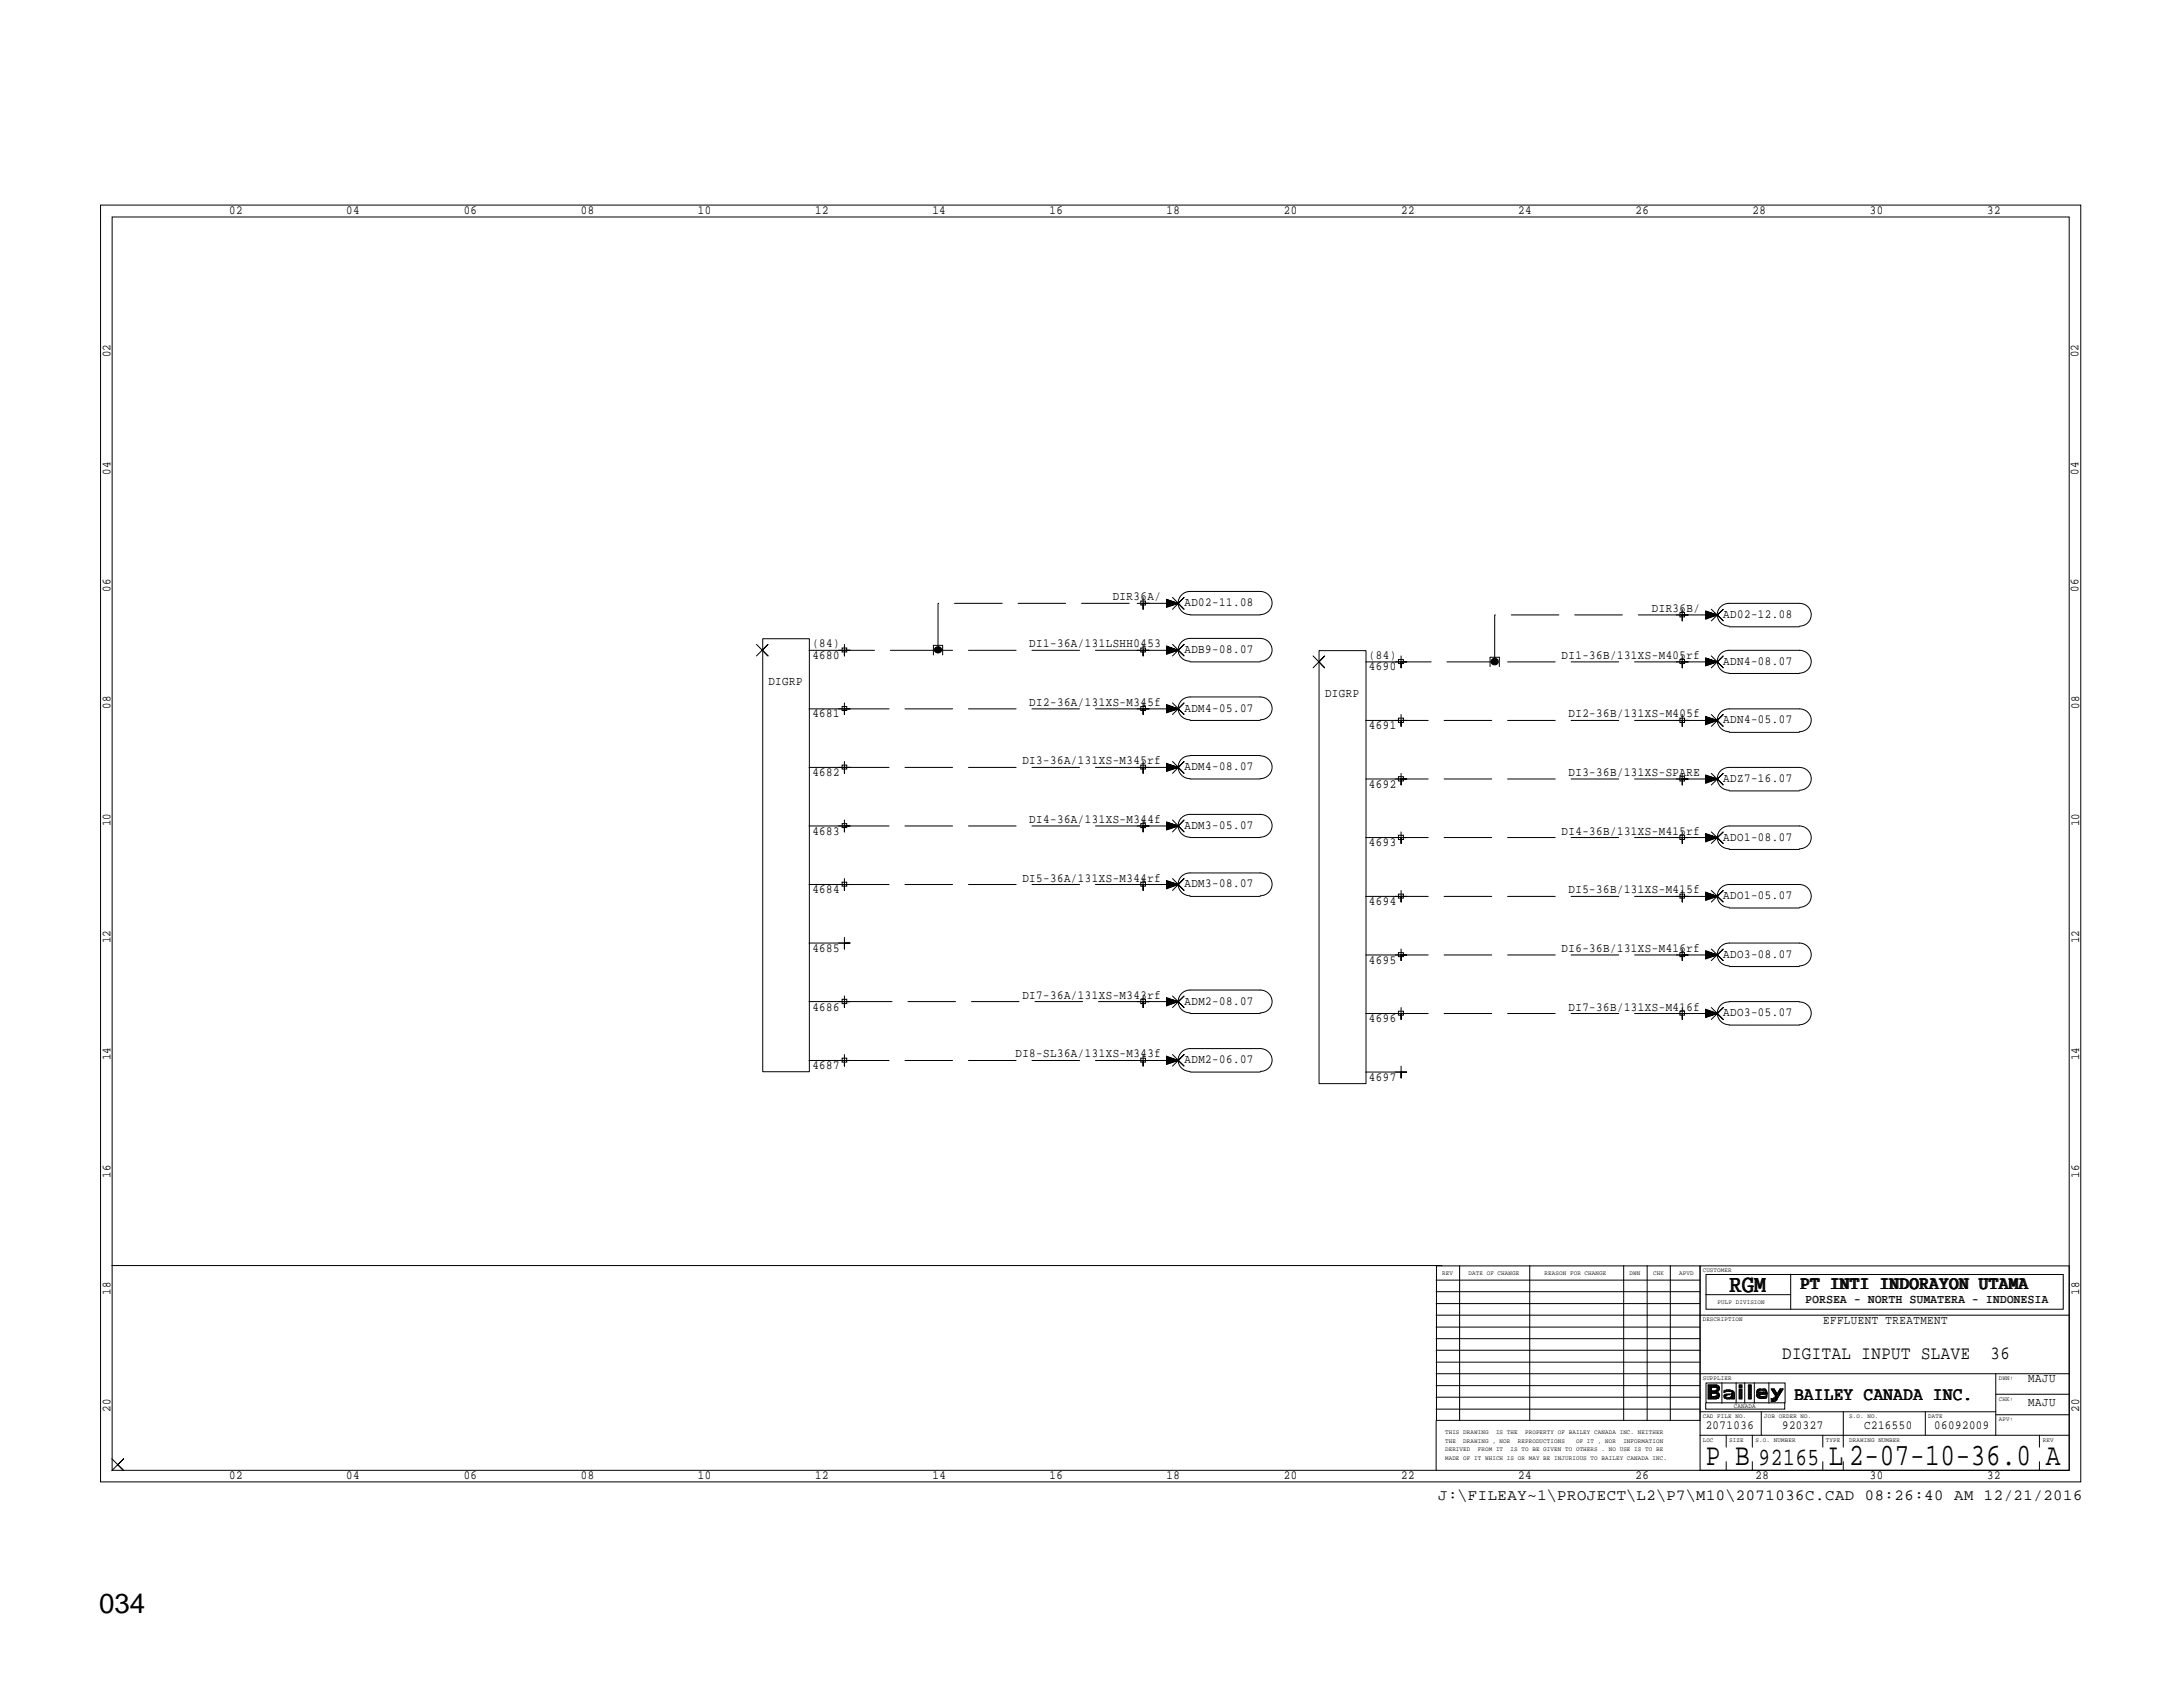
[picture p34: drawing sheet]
<svg xmlns="http://www.w3.org/2000/svg" width="279mm" height="216mm" viewBox="0 0 279 216" stroke-linecap="round" stroke-linejoin="round" font-family="sans-serif">
<defs><g id="words">
<g font-size="4">
<text x="218.3" y="187.5">P B</text>
<text x="234.1" y="187.5">L 2-07-10-36.0 A</text>
</g>
<text font-size="3.5" x="12.7" y="206.4">034</text>
<g font-size="3.2">
<text x="221.3" y="165.3">RGM</text>
<text x="225.1" y="187.5">92165</text>
</g>
<g font-size="2.4">
<text x="230.5" y="164.9">PT INTI INDORAYON UTAMA</text>
<text x="228.1" y="173.9">DIGITAL INPUT SLAVE</text>
<text x="254.8" y="173.9">36</text>
<text x="229.7" y="179.2">BAILEY CANADA INC.</text>
</g>
<text font-size="2" x="184.1" y="192">J:\FILEAY~1\PROJECT\L2\P7\M10\2071036C.CAD 08:26:40 AM 12/21/2016</text>
<g font-size="1.6">
<text x="29.3" y="27.3">02</text>
<text x="44.3" y="27.3">04</text>
<text x="59.4" y="27.3">06</text>
<text x="74.3" y="27.3">08</text>
<text x="89.3" y="27.3">10</text>
<text x="104.3" y="27.3">12</text>
<text x="119.3" y="27.3">14</text>
<text x="134.3" y="27.3">16</text>
<text x="149.3" y="27.3">18</text>
<text x="164.3" y="27.3">20</text>
<text x="179.3" y="27.3">22</text>
<text x="194.3" y="27.3">24</text>
<text x="209.3" y="27.3">26</text>
<text x="224.3" y="27.3">28</text>
<text x="239.3" y="27.3">30</text>
<text x="254.3" y="27.3">32</text>
<text x="14.1" y="45.7" transform="rotate(-90 14.1 45.7)">02</text>
<text x="266" y="45.7" transform="rotate(-90 266 45.7)">02</text>
<text x="14.1" y="60.7" transform="rotate(-90 14.1 60.7)">04</text>
<text x="266" y="60.7" transform="rotate(-90 266 60.7)">04</text>
<text x="14.1" y="75.7" transform="rotate(-90 14.1 75.7)">06</text>
<text x="142.4" y="76.8">DIR36A/</text>
<text x="151.6" y="77.6">AD02-11.08</text>
<text x="266" y="75.7" transform="rotate(-90 266 75.7)">06</text>
<text x="104" y="82.8">(84)</text>
<text x="131.7" y="82.8">DI1-36A/131LSHH0453</text>
<text x="151.6" y="83.6">ADB9-08.07</text>
<text x="211.4" y="78.3">DIR36B/</text>
<text x="220.6" y="79.1">AD02-12.08</text>
<text x="98.3" y="87.7">DIGRP</text>
<text x="104" y="84.3">4680</text>
<text x="169.6" y="89.2">DIGRP</text>
<text x="175.2" y="85.8">4690</text>
<text x="175.2" y="84.3">(84)</text>
<text x="199.9" y="84.3">DI1-36B/131XS-M405rf</text>
<text x="220.6" y="85.1">ADN4-08.07</text>
<text x="14.1" y="90.7" transform="rotate(-90 14.1 90.7)">08</text>
<text x="104" y="91.8">4681</text>
<text x="131.7" y="90.3">DI2-36A/131XS-M345f</text>
<text x="151.6" y="91.1">ADM4-05.07</text>
<text x="175.2" y="93.3">4691</text>
<text x="200.7" y="91.8">DI2-36B/131XS-M405f</text>
<text x="220.6" y="92.6">ADN4-05.07</text>
<text x="266.1" y="90.7" transform="rotate(-90 266.1 90.7)">08</text>
<text x="104" y="99.3">4682</text>
<text x="130.9" y="97.8">DI3-36A/131XS-M345rf</text>
<text x="151.6" y="98.6">ADM4-08.07</text>
<text x="175.2" y="100.8">4692</text>
<text x="200.7" y="99.3">DI3-36B/131XS-SPARE</text>
<text x="220.6" y="100.1">ADZ7-16.07</text>
<text x="14.1" y="105.7" transform="rotate(-90 14.1 105.7)">10</text>
<text x="104" y="106.8">4683</text>
<text x="131.7" y="105.3">DI4-36A/131XS-M344f</text>
<text x="151.6" y="106.1">ADM3-05.07</text>
<text x="199.9" y="106.8">DI4-36B/131XS-M415rf</text>
<text x="220.6" y="107.6">ADO1-08.07</text>
<text x="266.1" y="105.7" transform="rotate(-90 266.1 105.7)">10</text>
<text x="130.9" y="112.8">DI5-36A/131XS-M344rf</text>
<text x="151.6" y="113.6">ADM3-08.07</text>
<text x="175.2" y="108.3">4693</text>
<text x="104" y="114.3">4684</text>
<text x="175.2" y="115.8">4694</text>
<text x="200.7" y="114.3">DI5-36B/131XS-M415f</text>
<text x="220.6" y="115.1">ADO1-05.07</text>
<text x="14.1" y="120.7" transform="rotate(-90 14.1 120.7)">12</text>
<text x="104" y="121.8">4685</text>
<text x="175.2" y="123.3">4695</text>
<text x="199.9" y="121.8">DI6-36B/131XS-M416rf</text>
<text x="220.6" y="122.6">ADO3-08.07</text>
<text x="266.1" y="120.7" transform="rotate(-90 266.1 120.7)">12</text>
<text x="104" y="129.3">4686</text>
<text x="130.9" y="127.8">DI7-36A/131XS-M343rf</text>
<text x="151.6" y="128.6">ADM2-08.07</text>
<text x="175.2" y="130.8">4696</text>
<text x="200.7" y="129.3">DI7-36B/131XS-M416f</text>
<text x="220.6" y="130">ADO3-05.07</text>
<text x="14.1" y="135.7" transform="rotate(-90 14.1 135.7)">14</text>
<text x="104" y="136.8">4687</text>
<text x="130" y="135.3">DI8-SL36A/131XS-M343f</text>
<text x="151.6" y="136.1">ADM2-06.07</text>
<text x="266.1" y="135.7" transform="rotate(-90 266.1 135.7)">14</text>
<text x="175.2" y="138.3">4697</text>
<text x="14.1" y="150.7" transform="rotate(-90 14.1 150.7)">16</text>
<text x="266.1" y="150.7" transform="rotate(-90 266.1 150.7)">16</text>
<text x="14.1" y="165.7" transform="rotate(-90 14.1 165.7)">18</text>
<text x="231.1" y="166.8">PORSEA - NORTH SUMATERA - INDONESIA</text>
<text x="266.1" y="165.7" transform="rotate(-90 266.1 165.7)">18</text>
<text x="233.3" y="169.4">EFFLUENT TREATMENT</text>
<text x="259.6" y="179.9">MAJU</text>
<text x="259.6" y="176.9">MAJU</text>
<text x="14.1" y="180.7" transform="rotate(-90 14.1 180.7)">20</text>
<text x="218.3" y="182.9">2071036</text>
<text x="228.1" y="182.9">920327</text>
<text x="238.6" y="182.9">C216550</text>
<text x="247.6" y="182.9">06092009</text>
<text x="266.1" y="180.7" transform="rotate(-90 266.1 180.7)">20</text>
<text x="29.3" y="189.3">02</text>
<text x="44.3" y="189.3">04</text>
<text x="59.4" y="189.3">06</text>
<text x="74.3" y="189.3">08</text>
<text x="89.3" y="189.3">10</text>
<text x="104.4" y="189.3">12</text>
<text x="119.3" y="189.3">14</text>
<text x="134.3" y="189.3">16</text>
<text x="149.3" y="189.3">18</text>
<text x="164.3" y="189.3">20</text>
<text x="179.3" y="189.3">22</text>
<text x="194.3" y="189.3">24</text>
<text x="209.3" y="189.3">26</text>
<text x="224.7" y="189.3">28</text>
<text x="239.3" y="189.3">30</text>
<text x="254.3" y="189.3">32</text>
</g>
<g font-size=".8">
<text x="184.6" y="163.1">REV</text>
<text x="188" y="163.1">DATE OF CHANGE</text>
<text x="197.7" y="163.1">REASON FOR CHANGE</text>
<text x="208.6" y="163.1">DWN</text>
<text x="211.6" y="163.1">CHK</text>
<text x="214.9" y="163.1">APVD</text>
<text x="217.9" y="162.7">CUSTOMER</text>
<text x="219.8" y="166.8">PULP DIVISION</text>
<text x="217.9" y="169.1">DESCRIPTION</text>
<text x="217.9" y="176.6">SUPPLIER</text>
<text x="255.8" y="179.2">CHK:</text>
<text x="255.8" y="176.6">DWN:</text>
<text x="185" y="185.8">DERIVED</text>
<text x="185" y="184.6">THE</text>
<text x="185" y="183.5">THIS DRAWING</text>
<text x="187.3" y="184.6">DRAWING , NOR</text>
<text x="189.1" y="185.8">FROM IT</text>
<text x="191.5" y="183.5">IS THE</text>
<text x="193.3" y="185.8">IS TO BE GIVEN TO OTHERS . NO USE IS TO BE</text>
<text x="194.3" y="184.6">REPRODUCTIONS</text>
<text x="195.2" y="183.5">PROPERTY OF BAILEY CANADA INC. NEITHER</text>
<text x="201.7" y="184.6">OF IT , NOR</text>
<text x="207.8" y="184.6">INFORMATION</text>
<text x="217.9" y="184.5">LOC</text>
<text x="217.9" y="181.5">CAD FILE NO.</text>
<text x="221.3" y="184.5">SIZE</text>
<text x="221.9" y="180.2">CANADA</text>
<text x="224.7" y="184.5">S.O. NUMBER</text>
<text x="225.8" y="181.5">JOB ORDER NO.</text>
<text x="233.7" y="184.5">TYPE</text>
<text x="236.7" y="184.5">DRAWING NUMBER</text>
<text x="236.7" y="181.5">S.O. NO.</text>
<text x="246.8" y="181.5">DATE</text>
<text x="255.8" y="181.9">APV:</text>
<text x="261.4" y="184.5">REV</text>
<text x="185" y="186.9">MADE OF IT WHICH IS OR MAY BE INJURIOUS TO BAILEY CANADA INC.</text>
</g>
</g></defs>
<g fill="none" stroke="#000" stroke-width=".13">
<path d="M12.9 26.2h253.4v163.5h-253.4zM14.4 27.8h250.4v160.4h-250.4zM146 76.9h.6v.5h-.6zM146.3 76.5v1.5v-.8h.8h-1.6M149.3 77.6l1.5-.4-1.5 .5M149.3 77.4l1.5-.2-1.5 .3M149.3 77.3l1.5-.1-1.5 .1M149.3 77.1l1.5 .1h-1.5M149.3 77l1.5 .2-1.5-.2M149.3 76.8l1.5 .4-1.5-.3M149.3 76.8l1.5 .4-1.5 .5v-1l1.5 .5h-4.5M150.1 76.5l1.5 1.5-.8-.8 .8-.7-1.5 1.5"/>
<path d="M152.3 78.7a1.48 1.48 0 0 1-1.5-1.5 1.48 1.48 0 0 1 1.5-1.5h9a1.48 1.48 0 0 1 1.5 1.5 1.48 1.48 0 0 1-1.5 1.5M152.3 78.7h9M215 78.4h.6v.6h-.6zM215.3 78v1.5v-.8h.8h-1.6M218.3 79.1l1.5-.4-1.5 .5M218.3 79l1.5-.3-1.5 .3M218.3 78.8l1.5-.1-1.5 .2M218.3 78.7h1.5h-1.5M218.3 78.5l1.5 .2-1.5-.1M218.3 78.3l1.5 .4-1.5-.3M218.3 78.3l1.5 .4-1.5 .5v-1l1.5 .5h-4.5M219 78l1.6 1.5-.8-.8 .8-.7-1.6 1.5"/>
<path d="M96.8 82.5l1.5 1.4-.7-.7 .7-.7-1.5 1.4M97.6 81.7h6v55.5h-6zM103.5 98.2h4.6M103.5 90.7h4.6M103.5 83.2h4.6M107.8 82.9h.6v.5h-.6zM107.8 90.4h.6v.5h-.6zM107.8 97.9h.6v.5h-.6zM108.1 82.5v1.4v-.7h.7h-1.5M108.1 90v1.4v-.7h.7h-1.5M108.1 97.5v1.5v-.8h.7h-1.5M119.5 83.8v-1.2h1.1v1.2"/>
<path d="M146 82.9h.6v.5h-.6zM146 90.4h.6v.5h-.6zM146 97.9h.6v.5h-.6zM146.3 82.5v1.4v-.7h.8h-1.6M146.3 90v1.4v-.7h.8h-1.6M146.3 97.5v1.5v-.8h.8h-1.6M149.3 83.6l1.5-.4-1.5 .5M149.3 83.4l1.5-.2-1.5 .3M149.3 83.3l1.5-.1-1.5 .2M149.3 83.1l1.5 .1h-1.5M149.3 83l1.5 .2-1.5-.1M149.3 82.8l1.5 .4-1.5-.3"/>
<path d="M149.3 82.8l1.5 .4-1.5 .5v-1l1.5 .5h-4.5M149.3 91.1l1.5-.4-1.5 .4M149.3 90.9l1.5-.2-1.5 .3M149.3 90.8l1.5-.1-1.5 .1M149.3 90.6l1.5 .1h-1.5M149.3 90.5l1.5 .2-1.5-.1M149.3 90.3l1.5 .4-1.5-.3M149.3 90.3l1.5 .4-1.5 .5v-1l1.5 .5h-4.5M149.3 98.6l1.5-.4-1.5 .5M149.3 98.4l1.5-.2-1.5 .3M149.3 98.3l1.5-.1-1.5 .1M149.3 98.1l1.5 .1h-1.5"/>
<path d="M149.3 98l1.5 .2-1.5-.2M149.3 97.8l1.5 .4-1.5-.3M149.3 97.7l1.5 .5-1.5 .5v-1l1.5 .5h-4.5M150.1 82.5l1.5 1.4-.8-.7 .8-.7-1.5 1.4M150.1 90l1.5 1.4-.8-.7 .8-.7-1.5 1.4M150.1 97.5l1.5 1.5-.8-.8 .8-.7-1.5 1.5M152.3 84.6a1.46 1.46 0 0 1-1.5-1.4 1.46 1.46 0 0 1 1.5-1.5h9a1.46 1.46 0 0 1 1.5 1.5 1.46 1.46 0 0 1-1.5 1.4M152.3 84.7h9M152.3 92.1a1.46 1.46 0 0 1-1.5-1.4 1.46 1.46 0 0 1 1.5-1.5h9a1.46 1.46 0 0 1 1.5 1.5 1.46 1.46 0 0 1-1.5 1.4M152.3 92.2h9M152.3 96.7a1.46 1.46 0 0 0-1.5 1.5 1.46 1.46 0 0 0 1.5 1.5M152.3 99.7h9"/>
<path d="M152.3 96.7h9M161.3 96.7a1.46 1.46 0 0 1 1.5 1.5 1.46 1.46 0 0 1-1.5 1.5M168.1 83.9l1.4 1.6-.7-.8 .7-.8-1.4 1.6M168.8 83.3h6v55.4h-6zM174.8 99.7h4.5M174.8 92.2h4.5M174.8 84.7h4.5M179 84.4h.6v.5h-.6zM179 91.9h.6v.6h-.6zM179 99.4h.6v.5h-.6zM179.3 83.9v1.6v-.8h.7h-1.4M179.3 91.4v1.6v-.8h.7h-1.4"/>
<path d="M179.3 99v1.5v-.8h.7h-1.4M190.7 85.3v-1.2h1.2v1.2M215 84.4h.6v.5h-.6zM215 91.9h.6v.6h-.6zM215 99.4h.6v.5h-.6zM215.3 83.9v1.6v-.8h.8h-1.6M215.3 91.4v1.6v-.8h.8h-1.6M215.3 99v1.5v-.8h.8h-1.6M218.3 85.1l1.5-.4-1.5 .5M218.3 84.9l1.5-.2-1.5 .3M218.3 84.8l1.5-.1-1.5 .2M218.3 84.6l1.5 .1h-1.5"/>
<path d="M218.3 84.5l1.5 .2-1.5-.1M218.3 84.3l1.5 .4-1.5-.3M218.3 84.2l1.5 .5-1.5 .5v-1l1.5 .5h-4.5M218.3 92.6l1.5-.4-1.5 .5M218.3 92.5l1.5-.3-1.5 .3M218.3 92.3l1.5-.1-1.5 .2M218.3 92.1l1.5 .1h-1.5M218.3 92l1.5 .2-1.5-.1M218.3 91.8l1.5 .4-1.5-.3M218.3 91.8l1.5 .4-1.5 .6v-1.1l1.5 .5h-4.5M218.3 99.9l1.5-.2-1.5 .3M218.3 99.8l1.5-.1-1.5 .2"/>
<path d="M218.3 99.7h1.5h-1.5M218.3 99.5l1.5 .2-1.5-.1M218.3 99.3l1.5 .4-1.5-.3M218.3 99.3l1.5 .4-1.5 .5v-1l1.5 .5h-4.5M219 83.9l1.6 1.6-.8-.8 .8-.8-1.6 1.6M219 91.4l1.6 1.6-.8-.8 .8-.8-1.6 1.6M219 99l1.6 1.5-.8-.8 .8-.7-1.6 1.5M221.3 86.1a1.46 1.46 0 0 1-1.5-1.4 1.46 1.46 0 0 1 1.5-1.5h9a1.46 1.46 0 0 1 1.5 1.5 1.46 1.46 0 0 1-1.5 1.4M221.3 86.2h9M221.3 93.6a1.46 1.46 0 0 1-1.5-1.4 1.46 1.46 0 0 1 1.5-1.5h9a1.46 1.46 0 0 1 1.5 1.5 1.46 1.46 0 0 1-1.5 1.4M221.3 93.7h9M221.3 80.1a1.46 1.46 0 0 1-1.5-1.4 1.46 1.46 0 0 1 1.5-1.5h9a1.46 1.46 0 0 1 1.5 1.5 1.46 1.46 0 0 1-1.5 1.4"/>
<path d="M221.3 80.2h9M103.5 113.2h4.6M103.5 105.7h4.6M107.8 105.4h.6v.5h-.6zM107.8 112.9h.6v.5h-.6zM108.1 104.9v1.6v-.8h.7h-1.5M108.1 112.4v1.6v-.8h.7h-1.5M108.1 120v1.5v-.8h.7h-1.5M146 105.4h.6v.5h-.6zM146 112.9h.6v.5h-.6zM146.3 104.9v1.6v-.8h.8h-1.6M146.3 112.4v1.6v-.8h.8h-1.6"/>
<path d="M149.3 106.1l1.5-.4-1.5 .5M149.3 105.9l1.5-.2-1.5 .3M149.3 105.8l1.5-.1-1.5 .2M149.3 105.6l1.5 .1h-1.5M149.3 105.5l1.5 .2-1.5-.2M149.3 105.3l1.5 .4-1.5-.3M149.3 105.2l1.5 .5-1.5 .5v-1l1.5 .5h-4.5M149.3 113.6l1.5-.4-1.5 .5M149.3 113.4l1.5-.2-1.5 .3M149.3 113.3l1.5-.1-1.5 .2M149.3 113.1l1.5 .1h-1.5M149.3 113l1.5 .2-1.5-.1"/>
<path d="M149.3 112.8l1.5 .4-1.5-.3M149.3 112.8l1.5 .4-1.5 .5v-1l1.5 .5h-4.5M150.1 104.9l1.5 1.6-.8-.8 .8-.8-1.5 1.6M150.1 112.4l1.5 1.6-.8-.8 .8-.8-1.5 1.6M152.3 107.1a1.46 1.46 0 0 1-1.5-1.4 1.46 1.46 0 0 1 1.5-1.5h9a1.46 1.46 0 0 1 1.5 1.5 1.46 1.46 0 0 1-1.5 1.4M152.3 107.2h9M152.3 114.6a1.46 1.46 0 0 1-1.5-1.4 1.46 1.46 0 0 1 1.5-1.5h9a1.46 1.46 0 0 1 1.5 1.5 1.46 1.46 0 0 1-1.5 1.4M152.3 114.7h9M174.8 114.7h4.5M174.8 107.2h4.5M179 106.9h.6v.5h-.6zM179 114.4h.6v.5h-.6z"/>
<path d="M179.3 106.5v1.4v-.7h.7h-1.4M179.3 114v1.4v-.7h.7h-1.4M215 106.9h.6v.5h-.6zM215 114.4h.6v.5h-.6zM215.3 106.5v1.4v-.7h.8h-1.6M215.3 114v1.4v-.7h.8h-1.6M218.3 107.6l1.5-.4-1.5 .5M218.3 107.4l1.5-.2-1.5 .3M218.3 107.3l1.5-.1-1.5 .2M218.3 107.1l1.5 .1h-1.5M218.3 107l1.5 .2-1.5-.1M218.3 106.8l1.5 .4-1.5-.3"/>
<path d="M218.3 106.8l1.5 .4-1.5 .5v-1l1.5 .5h-4.5M218.3 115.1l1.5-.4-1.5 .4M218.3 114.9l1.5-.2-1.5 .3M218.3 114.8l1.5-.1-1.5 .1M218.3 114.6l1.5 .1h-1.5M218.3 114.5l1.5 .2-1.5-.1M218.3 114.3l1.5 .4-1.5-.3M218.3 114.3l1.5 .4-1.5 .5v-1l1.5 .5h-4.5M218.3 100.1l1.5-.4-1.5 .5M219 106.5l1.6 1.4-.8-.7 .8-.7-1.6 1.4M219 114l1.6 1.4-.8-.7 .8-.7-1.6 1.4M221.3 108.6a1.46 1.46 0 0 1-1.5-1.4 1.46 1.46 0 0 1 1.5-1.5h9a1.46 1.46 0 0 1 1.5 1.5 1.46 1.46 0 0 1-1.5 1.4"/>
<path d="M221.3 108.7h9M221.3 116.1a1.46 1.46 0 0 1-1.5-1.4 1.46 1.46 0 0 1 1.5-1.5h9a1.46 1.46 0 0 1 1.5 1.5 1.46 1.46 0 0 1-1.5 1.4M221.3 116.2h9M221.3 101.1a1.46 1.46 0 0 1-1.5-1.4 1.46 1.46 0 0 1 1.5-1.5h9a1.46 1.46 0 0 1 1.5 1.5 1.46 1.46 0 0 1-1.5 1.4M221.3 101.2h9M103.5 128.2h4.6M103.5 135.7h4.6M103.5 120.7h4.6M107.8 127.9h.6v.5h-.6zM107.8 135.4h.6v.5h-.6zM108.1 127.5v1.4v-.7h.7h-1.5M108.1 135v1.4v-.7h.7h-1.5"/>
<path d="M146 135.4h.6v.5h-.6zM146 127.9h.6v.5h-.6zM146.3 135v1.4v-.7h.8h-1.6M146.3 127.5v1.4v-.7h.8h-1.6M149.3 136.1l1.5-.4-1.5 .4M149.3 135.9l1.5-.2-1.5 .3M149.3 135.8l1.5-.1-1.5 .1M149.3 135.6l1.5 .1h-1.5M149.3 135.5l1.5 .2-1.5-.1M149.3 135.3l1.5 .4-1.5-.3M149.3 135.3l1.5 .4-1.5 .5v-1l1.5 .5h-4.5M149.3 128.6l1.5-.4-1.5 .5"/>
<path d="M149.3 128.4l1.5-.2-1.5 .3M149.3 128.3l1.5-.1-1.5 .2M149.3 128.1l1.5 .1h-1.5M149.3 128l1.5 .2-1.5-.1M149.3 127.8l1.5 .4-1.5-.3M149.3 127.8l1.5 .4-1.5 .5v-1l1.5 .5h-4.5M150.1 135l1.5 1.4-.8-.7 .8-.7-1.5 1.4M150.1 127.5l1.5 1.4-.8-.7 .8-.7-1.5 1.4M152.3 137.1a1.46 1.46 0 0 1-1.5-1.4 1.46 1.46 0 0 1 1.5-1.5h9a1.46 1.46 0 0 1 1.5 1.5 1.46 1.46 0 0 1-1.5 1.4M152.3 137.2h9M152.3 129.6a1.46 1.46 0 0 1-1.5-1.4 1.46 1.46 0 0 1 1.5-1.5h9a1.46 1.46 0 0 1 1.5 1.5 1.46 1.46 0 0 1-1.5 1.4M152.3 129.7h9"/>
<path d="M174.8 129.7h4.5M174.8 137.2h4.5M174.8 122.2h4.5M179 121.9h.6v.5h-.6zM179 129.4h.6v.5h-.6zM179.3 121.5v1.4v-.7h.7h-1.4M179.3 128.9v1.6v-.8h.7h-1.4M179.3 136.4v1.6v-.8h.7h-1.4M215 121.9h.6v.5h-.6zM215 129.4h.6v.5h-.6zM215.3 121.5v1.4v-.7h.8h-1.6M215.3 128.9v1.6v-.8h.8h-1.6"/>
<path d="M218.3 122.6l1.5-.4-1.5 .4M218.3 122.4l1.5-.2-1.5 .3M218.3 122.3l1.5-.1-1.5 .1M218.3 122.1l1.5 .1h-1.5M218.3 122l1.5 .2-1.5-.2M218.3 121.8l1.5 .4-1.5-.3M218.3 121.8l1.5 .4-1.5 .5v-1l1.5 .5h-4.5M218.3 130.1l1.5-.4-1.5 .5M218.3 129.9l1.5-.2-1.5 .3M218.3 129.8l1.5-.1-1.5 .1M218.3 129.6l1.5 .1h-1.5M218.3 129.5l1.5 .2-1.5-.2"/>
<path d="M218.3 129.3l1.5 .4-1.5-.3M218.3 129.2l1.5 .5-1.5 .5v-1l1.5 .5h-4.5M219 121.5l1.6 1.4-.8-.7 .8-.7-1.6 1.4M219 128.9l1.6 1.6-.8-.8 .8-.8-1.6 1.6M221.3 123.6a1.46 1.46 0 0 1-1.5-1.4 1.46 1.46 0 0 1 1.5-1.5h9a1.46 1.46 0 0 1 1.5 1.5 1.46 1.46 0 0 1-1.5 1.4M221.3 123.7h9M221.3 128.2a1.46 1.46 0 0 0-1.5 1.5 1.46 1.46 0 0 0 1.5 1.4M221.3 128.2h9M221.3 131.2h9M230.3 128.2a1.46 1.46 0 0 1 1.5 1.5 1.46 1.46 0 0 1-1.5 1.4M14.3 162h170.3M183.8 178.8h33.7"/>
<path d="M183.8 177.3h33.7M183.8 174.3h33.7M183.8 172.8h33.7M183.8 171.3h33.7M183.8 169.8h33.7M183.8 166.8h33.7M183.8 165.3h33.7M183.8 163.8h33.7M183.9 162h33.7v19.8h-33.7zM186.8 162v19.8M195.8 162v19.8M207.8 162v19.8"/>
<path d="M210.8 162v19.8M213.8 162v19.8M217.6 162h47.2v26.2h-47.2zM218.3 179.6v.7h10.1v-.7M218.3 165.7h10.9M218.4 177h10.1v2.5h-10.1zM218.4 163.1h45.7v4.5h-45.7zM218.7 177.2v1.8M218.8 177.2v1.8M218.9 177.2v1.8M219 177.2v1.8M219.1 177.2v.3"/>
<path d="M219.1 178v.3M219.1 178.7v.3M219.2 177.2v.3M219.2 178v.3M219.2 178.7v.3M219.3 177.2v.3M219.3 178v.3M219.3 178.7v.3M219.4 177.2v.3M219.4 178v.3M219.4 178.7v.3M219.5 177.2v.3"/>
<path d="M219.5 178v.3M219.5 178.7v.3M219.6 177.5h-.6v.5h.6v.3M219.6 178.3h-.6v.4h.6v.3M219.6 178.3l.2 .2-.1 .1h-.2M219.6 177.5l.2 .2-.1 .2h-.2M219.6 177.2v.3M219.7 178.1a.43 .43 0 0 1 .4 .5 .43 .43 0 0 1-.5 .4M219.7 177.2a.41 .41 0 0 1 .4 .5 .41 .41 0 0 1-.5 .4M219.7 177.2h-1.1v1.8h1.1v-.3M219.7 177.2v.3M219.7 178v.3"/>
<path d="M219.7 177.2v.4M219.7 177.9v.5M219.7 178.7v.3M219.8 177.3v.8M219.8 178.2v.8M219.9 177.3v.8M219.9 178.2v.8M220 177.4v.7M220 178.3v.7M220 177.5v.4M220 178.4v.4M220.4 177v2.6"/>
<path d="M220.7 178.9l.4 .1M220.7 178.5v.4M220.7 178.9l-.1-.2 .3-.3v.6M220.8 177.9v.2M220.8 178.4v.6M220.9 177.9v.2M220.9 177.8v.3M220.9 178.4v.2M221 177.8v.3M221 178.4v.2M221 178.9v.1M221 178.6l-.1 .1 .1 .1"/>
<path d="M221.1 177.8v.3M221.1 178.4v.2M221.1 178.9v.1M221.1 177.8v.2M221.1 178.4v.1M221.2 177.8v.3M221.2 178.4v.1M221.2 178.9v.1M221.3 179v-.1l.1 .1M221.3 177.8v.3M221.3 178.4v.1M221.4 177.8v.3"/>
<path d="M221.4 178.4v.1M221.4 178.8v.2M221.5 177.9v.2M221.5 178.4h.1M221.5 178.8v.2M221.6 179v-.3l-.7 .2v.1M221.6 179h-.5M221.6 177.9v.2M221.6 178.4v.1M221.7 178.5l-.2 .3M221.7 177.9v.2h-.5l-.6 .1 .1-.3v.2M221.7 178l.1 .1 .1 .1"/>
<path d="M221.7 178.3v.7M221.7 178.1l-.1 .2M221.7 177.9v1.1M221.8 178v1M221.9 178.1v.9M222 178.2v.8h-.4M222.2 177v2.6M222.6 177.2h.4v.4h-.4zM222.6 177.8h.4v1.2h-.4zM222.6 177.2v.4M222.6 177.8v1.2M222.7 177.2v.4"/>
<path d="M222.7 177.8v1.2M222.8 177.2v.4M222.8 177.8v1.2M222.9 177.2v.4M222.9 177.8v1.2M223.3 177v2.6M223.8 177.2h.4v1.8h-.4zM223.9 177.2v1.8M224 177.2v1.8M224.1 177.2v1.8M224.5 177v2.6M224.9 177.9v.8"/>
<path d="M225 177.8h.3v.1M225 177.8l-.2 .3v.5M225 177.8v1M225 177.8v1.1l-.2-.3M225.1 178.4a.6 .6 0 0 0 .6 .3v.3M225.1 178.9l.5 .1 .5-.1M225.1 178l-.1 .2M225.1 178.2h.8v.2M225.1 177.8v1.1M225.2 177.8v.2M225.2 178.2v.2M225.2 178.6v.4"/>
<path d="M225.3 178.1l.4-.1 .1 .1M225.3 177.8v.1M225.3 178.2v.2M225.3 178.7v.3M225.4 177.8v.1M225.4 178.2v.2M225.4 178.7v.3M225.5 177.8v.1M225.5 178.2v.2M225.5 178.7v.3M225.6 177.8v.1M225.6 178.2v.2"/>
<path d="M225.6 178.8v.2M225.6 178.7v.3M225.7 177.9v-.1h.3v.6M225.7 178.2v.2M225.8 177.8v.2M225.8 178.2v.2M225.8 178.7v.3M225.9 177.8v.3M225.9 178.7v.3M225.9 177.8v.6M226 177.9l.1 .2v.1M226 178.7v.2"/>
<path d="M226.1 177.9v.5M226.1 178.7v.2M226.1 178.6l-.6 .1M226.2 178.1v.3h-1.1M226.2 178.6l-.1 .3M226.4 177v2.6M226.7 179h.3v.4M226.7 179v.4h.3M226.7 179h.5M226.8 177.8v.1M226.8 179v.4M226.9 177.8v.2"/>
<path d="M226.9 179v.4M226.9 177.8v.3M227 178.9l.2-.2v.6M227 177.8v.4M227.1 177.8v.6M227.1 179v.4M227.1 177.8h-.4l.8 1.2M227.1 177.8l.4 .6M227.2 177.9v.5M227.2 178.9v.5M227.2 178v.6M227.3 178.1v1.1"/>
<path d="M227.5 178.4v.6M227.5 179l-.3 .3-.2 .1M227.5 178.3v.6M227.6 178.1v.6M227.7 178v.6M227.8 177.9v.6M227.8 177.8v.6M227.8 177.8h.4l-.8 1.3v-.9M227.8 177.8l-.3 .6M227.9 177.8v.4M228 177.8v.3M228 177.8v.2"/>
<path d="M228.1 177.8v.1M229.2 163.1v4.5M255.4 178.4h9.4M255.4 175.8v7.9M264.8 175.8h-81M264.8 168.3h-81M14.3 186.7l1.5 1.5-.7-.8 .7-.7-1.5 1.5M183.8 180.3h33.7M183.8 181.8v6.4M217.5 183.7h47.3M217.5 180.7h37.9M220.9 183.7v1.5"/>
<path d="M220.9 187.1v1.1M224.3 183.7v1.5M224.3 187.1v1.1M225.4 180.7v3M233.3 183.7v1.5M233.3 187.1v1.1M235.9 187.1v1.1M235.9 180.7v4.5M246.4 180.7v3M255.4 181.1h9.4M261 183.7v1.5M261 187.1v1.1"/>
<circle cx="120.1" cy="83.2" r=".44"/>
<circle cx="191.3" cy="84.7" r=".45"/>
</g>
<g fill="none" stroke="#000" stroke-width=".13" stroke-dasharray="6.1 2">
<path d="M120.1 83.2h-12M120.1 83.2v-6h26.2M146.3 98.2h-38.2M146.3 90.7h-38.2M146.3 83.2h-26.2M191.3 84.7h-12M191.3 84.7v-6h24M215.3 92.2h-36M215.3 84.7h-24M215.3 99.7h-36M146.3 105.7h-38.2M146.3 113.2h-38.2"/>
<path d="M215.3 114.7h-36M215.3 107.2h-36M108.1 128.2h38.2M146.3 135.7h-38.2M215.3 122.2h-36M215.3 129.7h-36"/>
</g>
<g fill="#000">
<circle cx="120.1" cy="83.2" r=".44"/>
<circle cx="191.3" cy="84.7" r=".45"/>
</g>
<use href="#words"/>
</svg>
